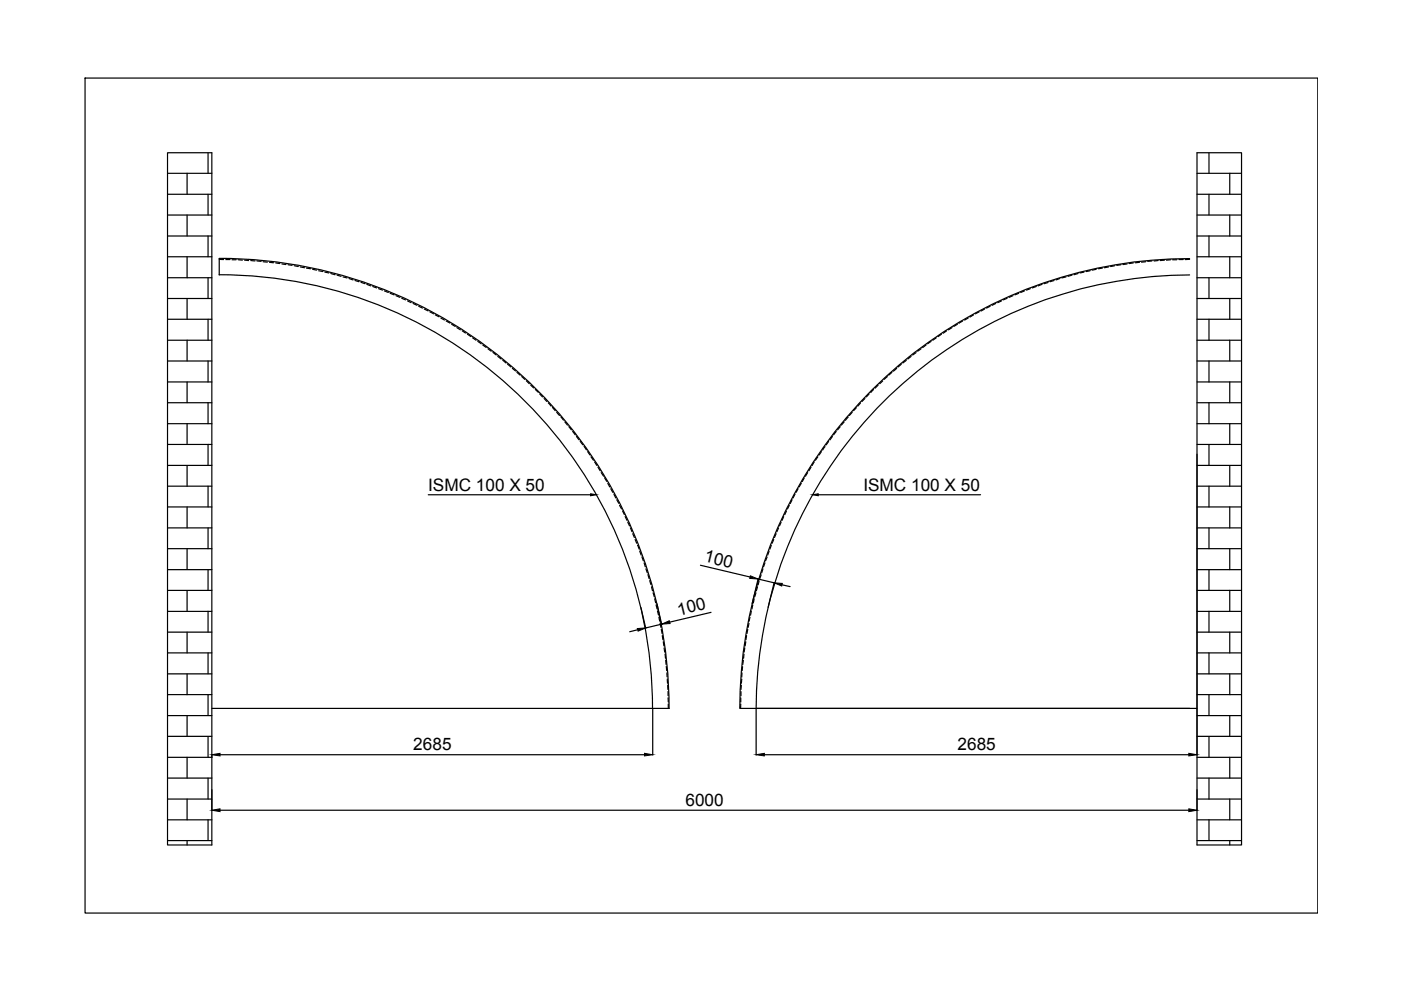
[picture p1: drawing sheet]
<svg xmlns="http://www.w3.org/2000/svg" width="297mm" height="210mm" viewBox="0 0 297 210" stroke-linecap="round" stroke-linejoin="round" font-family="sans-serif">
<defs><g id="words">
<g font-size="3.6">
<text x="90.8" y="104.1">ISMC 100 X 50</text>
<text x="183" y="104.1">ISMC 100 X 50</text>
<text x="149.2" y="119" transform="rotate(14 149.2 119)">100</text>
<text x="143.9" y="130.5" transform="rotate(-14 143.9 130.5)">100</text>
<text x="87.6" y="159.1">2685</text>
<text x="203" y="159.1">2685</text>
<text x="145.3" y="170.9">6000</text>
</g>
</g></defs>
<!-- layer: 0 -->
<g fill="none" stroke="#000" stroke-width=".25">
<path d="M18 16.6h261.4v177h-261.4zM35.5 32.4h9.4v146.8h-9.4zM35.5 36.7h9.4M39.7 36.7v4.5M44.1 32.4v4.3M253.8 32.4h9.4v146.8h-9.4zM253.8 36.7h9.4M256.3 32.4v4.3M260.7 36.7v4.5M35.5 41.2h9.4M35.5 45.6h9.4M35.5 50h9.4"/>
<path d="M35.5 54.4h9.4M35.5 58.9h9.4M39.7 45.6v4.4M39.7 54.4v4.5M44.1 41.2v4.4M44.1 50v4.4M44.1 58.9v4.4M46.5 54.8a95.4 95.4 0 0 1 95.4 95.4M46.5 58.3a91.9 91.9 0 0 1 91.8 91.9M46.5 55h.9M46.5 54.8v3.5M47.9 55h.9"/>
<path d="M49.2 55.1h.9M50.5 55.1l.9 .1M51.9 55.2h.8M53.2 55.2l.9 .1M54.5 55.3l.9 .1M55.8 55.5l.9 .1M57.2 55.6l.8 .1M58.5 55.8l.8 .1M59.8 56l.8 .1M61.1 56.1l.8 .2M62.4 56.3l.8 .2M63.7 56.6l.9 .2"/>
<path d="M65 56.9l.9 .1M66.3 57.1l.8 .2M67.6 57.4l.9 .2M68.9 57.7l.8 .2M70.1 58l.9 .3M71.5 58.3l.8 .3M72.7 58.7l.9 .2M74 59.1l.8 .3M75.3 59.5l.8 .2M76.5 59.9l.9 .3M222.2 59.9l-.8 .3M223.5 59.5l-.9 .2"/>
<path d="M224.7 59.1l-.8 .3M226 58.7l-.9 .2M227.3 58.3l-.9 .3M228.6 58l-.9 .3M229.8 57.7l-.8 .2M231.1 57.4l-.8 .2M232.4 57.1l-.8 .2M233.7 56.9l-.8 .1M235 56.6l-.9 .2M236.3 56.3l-.8 .2M237.7 56.1l-.9 .2M239 56l-.9 .1"/>
<path d="M240.3 55.8l-.9 .1M241.6 55.6l-.9 .1M242.9 55.5l-.9 .1M244.2 55.3l-.9 .1M245.5 55.2l-.8 .1M246.9 55.2h-.9M248.2 55.1l-.9 .1M248.6 55.1h.9M250 55h.9M252.2 54.8a95.4 95.4 0 0 0-95.4 95.4h95.4M252.2 58.3a91.9 91.9 0 0 0-91.9 91.9M252.2 55h-.9"/>
<path d="M253.8 41.2h9.4M253.8 45.6h9.4M253.8 50h9.4M253.8 54.4h9.4M253.8 58.9h9.4M256.3 41.2v4.4M256.3 50v4.4M256.3 58.9v4.4M260.7 45.6v4.4M260.7 54.4v4.5M35.5 63.3h9.4M35.5 67.7h9.4"/>
<path d="M35.5 72.1h9.4M35.5 76.5h9.4M39.7 63.3v4.4M39.7 72.1v4.4M44.1 67.7v4.4M44.1 76.5v4.5M77.8 60.3l.8 .3M79 60.7l.8 .3M80.3 61.2l.8 .3M81.5 61.7l.8 .3M82.7 62.2l.9 .3M83.9 62.7l.9 .3"/>
<path d="M85.2 63.2l.8 .4M86.4 63.8l.8 .4M87.6 64.3l.8 .4M88.8 64.9l.8 .4M90 65.5l.8 .4M91.1 66.1l.8 .4M92.3 66.8l.8 .4M93.5 67.4l.7 .5M94.6 68.1l.8 .4M95.8 68.7l.7 .5M96.9 69.5l.7 .4M98 70.1l.8 .5"/>
<path d="M99.1 70.9l.8 .5M100.2 71.6l.7 .5M101.3 72.4l.7 .5M102.4 73.2l.7 .5M103.5 74l.6 .5M104.5 74.7l.7 .6M105.5 75.6l.8 .5M106.6 76.4l.7 .6M107.6 77.2l.7 .6M108.6 78.1l.7 .6M109.6 79l.7 .5M110.6 79.8l.7 .6"/>
<path d="M188.1 79.8l-.6 .6M189.1 79l-.7 .5M190.1 78.1l-.7 .6M191.1 77.2l-.7 .6M192.2 76.4l-.8 .6M193.2 75.6l-.7 .5M194.2 74.8l-.7 .5M195.3 74l-.7 .5M196.3 73.2l-.7 .5M197.4 72.4l-.7 .5M198.5 71.6l-.7 .5M199.6 70.9l-.7 .5"/>
<path d="M200.7 70.1l-.7 .6M201.8 69.5l-.7 .4M203 68.7l-.8 .5M204.1 68.1l-.8 .4M205.3 67.4l-.8 .5M206.4 66.8l-.7 .4M207.6 66.1l-.8 .4M208.7 65.5l-.7 .5M209.9 64.9l-.7 .4M211.1 64.3l-.7 .4M212.3 63.8l-.8 .4M213.5 63.2l-.8 .4"/>
<path d="M214.8 62.7l-.8 .3M216 62.2l-.8 .3M217.2 61.7l-.8 .3M218.4 61.2l-.8 .3M219.7 60.7l-.8 .3M220.9 60.3l-.8 .3M253.8 63.3h9.4M253.8 67.7h9.4M253.8 72.1h9.4M253.8 76.5h9.4M256.3 67.7v4.4M256.3 76.5v4.5"/>
<path d="M260.7 63.3v4.4M260.7 72.1v4.4M35.5 81h9.4M35.5 85.4h9.4M35.5 89.8h9.4M35.5 94.2h9.4M35.5 98.7h9.4M39.7 81v4.4M39.7 89.8v4.4M39.7 98.7v4.4M44.1 85.4v4.4M44.1 94.2v4.5"/>
<path d="M111.6 80.7l.6 .7M112.5 81.7l.7 .6M113.5 82.6l.6 .6M114.4 83.5l.6 .7M115.4 84.5l.6 .6M116.2 85.4l.6 .7M117.1 86.4l.6 .7M118 87.4l.6 .7M118.9 88.4l.6 .7M119.8 89.5l.5 .6M120.6 90.5l.6 .6M121.4 91.5l.6 .7"/>
<path d="M122.2 92.5l.6 .8M123 93.6l.6 .7M123.8 94.7l.5 .7M124.6 95.8l.5 .7M125.3 96.9l.5 .7M126.1 98l.4 .7M126.8 99.1l.5 .7M172 99.1l-.5 .7M172.6 98l-.4 .7M173.4 96.9l-.5 .7M174.2 95.8l-.5 .7M174.9 94.7l-.5 .7"/>
<path d="M175.7 93.6l-.5 .7M176.5 92.5l-.5 .8M177.3 91.5l-.6 .7M178.1 90.5l-.5 .6M179 89.5l-.6 .6M179.8 88.4l-.6 .7M180.7 87.4l-.6 .7M181.6 86.4l-.6 .7M182.5 85.4l-.6 .7M183.4 84.5l-.6 .6M184.3 83.5l-.6 .7M185.2 82.6l-.6 .6"/>
<path d="M186.2 81.7l-.7 .6M187.2 80.8l-.7 .6M253.8 81h9.4M253.8 85.4h9.4M253.8 89.8h9.4M253.8 94.2h9.4M253.8 98.7h9.4M256.3 85.4v4.4M256.3 94.2v4.5M260.7 81v4.4M260.7 89.8v4.4M260.7 98.7v4.4"/>
<path d="M35.5 103.1h9.4M35.5 107.5h9.4M35.5 111.9h9.4M35.5 116.3h9.4M39.7 107.5v4.4M39.7 116.3v4.5M44.1 103.1v4.4M44.1 111.9v4.4M90.8 104.9h34.4M127.5 100.2l.5 .8M128.2 101.3l.5 .8M128.9 102.5l.4 .8"/>
<path d="M129.5 103.6l.4 .8M130.2 104.8l.4 .8M130.8 106l.4 .7M131.4 107.1l.4 .8M132 108.3l.4 .8M132.5 109.5l.4 .8M133.1 110.7l.4 .8M133.6 111.9l.4 .8M134.2 113.2l.3 .8M134.7 114.4l.3 .8M135.2 115.6l.3 .8M135.6 116.8l.3 .9"/>
<path d="M136.1 118.1l.3 .8M136.6 119.3l.2 .9M148.5 119.8l10.5 2.5M162.2 119.3l-.3 .9M162.6 118.1l-.3 .8M163.1 116.8l-.3 .9M163.5 115.6l-.3 .8M164 114.4l-.3 .8M164.5 113.2l-.3 .8M165.1 111.9l-.4 .8M165.6 110.7l-.3 .8M166.2 109.5l-.4 .8"/>
<path d="M166.8 108.3l-.4 .8M167.3 107.1l-.3 .8M167.9 106l-.3 .8M168.6 104.8l-.5 .8M169.2 103.6l-.4 .8M169.9 102.5l-.5 .8M170.5 101.3l-.4 .8M171.2 100.2l-.4 .8M173.5 104.9h34.4M253.8 103.1h9.4M253.8 107.5h9.4M253.8 111.9h9.4"/>
<path d="M253.8 116.3h9.4M256.3 103.1v4.4M256.3 111.9v4.4M260.7 107.5v4.4M260.7 116.3v4.5M35.5 120.8h9.4M35.5 125.2h9.4M35.5 129.6h9.4M35.5 134h9.4M35.5 138.4h9.4M39.7 125.2v4.4M39.7 134v4.4"/>
<path d="M44.1 120.8v4.4M44.1 129.6v4.4M44.1 138.4v4.5M135.2 133.5l-1.7 .4M135.9 128.8l1 4.4M136.9 120.6l.3 .9M137.4 121.8l.2 .9M137.8 123.1l.2 .9M138.1 124.4l.2 .9M138.5 125.7l.2 .8M138.8 127l.2 .8M139.1 128.3l.2 .8"/>
<path d="M139.3 128l1 4.4-3.4 .7M139.4 129.5l.2 .9M139.7 130.9l.2 .8M140 132.1l.1 .9M140.2 133.4l.2 .9M140.4 134.7l.1 .9M140.6 136.1l.2 .8M140.8 137.4l.1 .9M141 138.7l.1 .9M141.1 140l.1 .9M150.7 129.8l-8.7 2.1M157.6 140l-.1 .9"/>
<path d="M157.7 138.7l-.1 .9M157.9 137.4l-.1 .9M158.1 136.1l-.1 .8M158.3 134.7l-.1 .9M158.5 133.4l-.1 .9M158.8 132.2l-.2 .8M159 130.9l-.2 .8M159.3 129.5l-.2 .9M159.6 128.3l-.2 .8M159.9 127l-.2 .8M160.3 125.7l-.3 .8M160.6 124.4l-.2 .9"/>
<path d="M160.7 122.8l3.4 .7-1.2 5.3M160.7 122.7l-1.2 5.3M161 123.1l-.3 .9M161.4 121.9l-.3 .8M161.8 120.6l-.3 .9M165.8 124l1.7 .4M253.8 120.8h9.4M253.8 125.2h9.4M253.8 129.6h9.4M253.8 134h9.4M253.8 138.4h9.4M256.3 120.8v4.4"/>
<path d="M256.3 129.6v4.4M256.3 138.4v4.5M260.7 125.2v4.4M260.7 134v4.4M35.5 142.9h9.4M35.5 147.3h9.4M35.5 151.7h9.4M35.5 156.1h9.4M39.7 142.9v4.4M39.7 151.7v4.4M44.1 147.3v4.4M44.1 156.1v4.5"/>
<path d="M44.9 150.2h97M138.4 150.2v9.9M141.3 141.3l.1 .9M141.4 142.7v.8M141.5 144v.9M141.6 145.3v.9M141.6 148l.1 .8M141.6 146.6v.9M141.7 149.3v.9M157.1 148v.8M157.1 149.3l-.1 .9M157.1 146.6v.9"/>
<path d="M157.2 145.3l-.1 .9M157.3 144l-.1 .9M157.3 142.7v.9M157.4 141.4v.8M160.3 150.2h93.5M160.3 150.2v9.9M253.8 142.9h9.4M253.8 147.3h9.4M253.8 151.7h9.4M253.8 156.1h9.4M256.3 147.3v4.4M256.3 156.1v4.5"/>
<path d="M260.7 142.9v4.4M260.7 151.7v4.4M35.5 160.6h9.4M35.5 165h9.4M35.5 169.4h9.4M35.5 173.8h9.4M35.5 178.2h9.4M39.7 160.6v4.4M39.7 169.4v4.4M39.7 178.2v1M44.1 165v4.4M44.1 173.8v4.4"/>
<path d="M46.7 160h90M46.7 171.8h205.4M162.1 160h90M253.8 160.6h9.4M253.8 165h9.4M253.8 169.4h9.4M253.8 173.8h9.4M253.8 178.2h9.4M256.3 165v4.4M256.3 173.8v4.4M260.7 160.6v4.4M260.7 169.4v4.4"/>
<path d="M260.7 178.2v1"/>
</g>
<path d="M125.2 104.7l1.2 .2-1.2 .2zM172.3 104.9l1.2-.2v.4zM135.1 133.3l1.8-.2-1.6 .7zM140.3 132.3l1.6-.7 .2 .6zM159.1 122.1l1.6 .7-1.7-.2zM164.1 123.6l1.8 .1-.2 .5zM44.9 160l1.8-.3v.6zM136.7 159.7l1.7 .3-1.7 .3zM160.3 160l1.8-.3v.6zM252.1 159.7l1.7 .3-1.7 .3zM44.9 171.8l1.8-.3v.6zM252.1 171.5l1.7 .3-1.7 .3z" fill="#000" stroke="#000" stroke-width=".21"/>
<use href="#words"/>
</svg>
